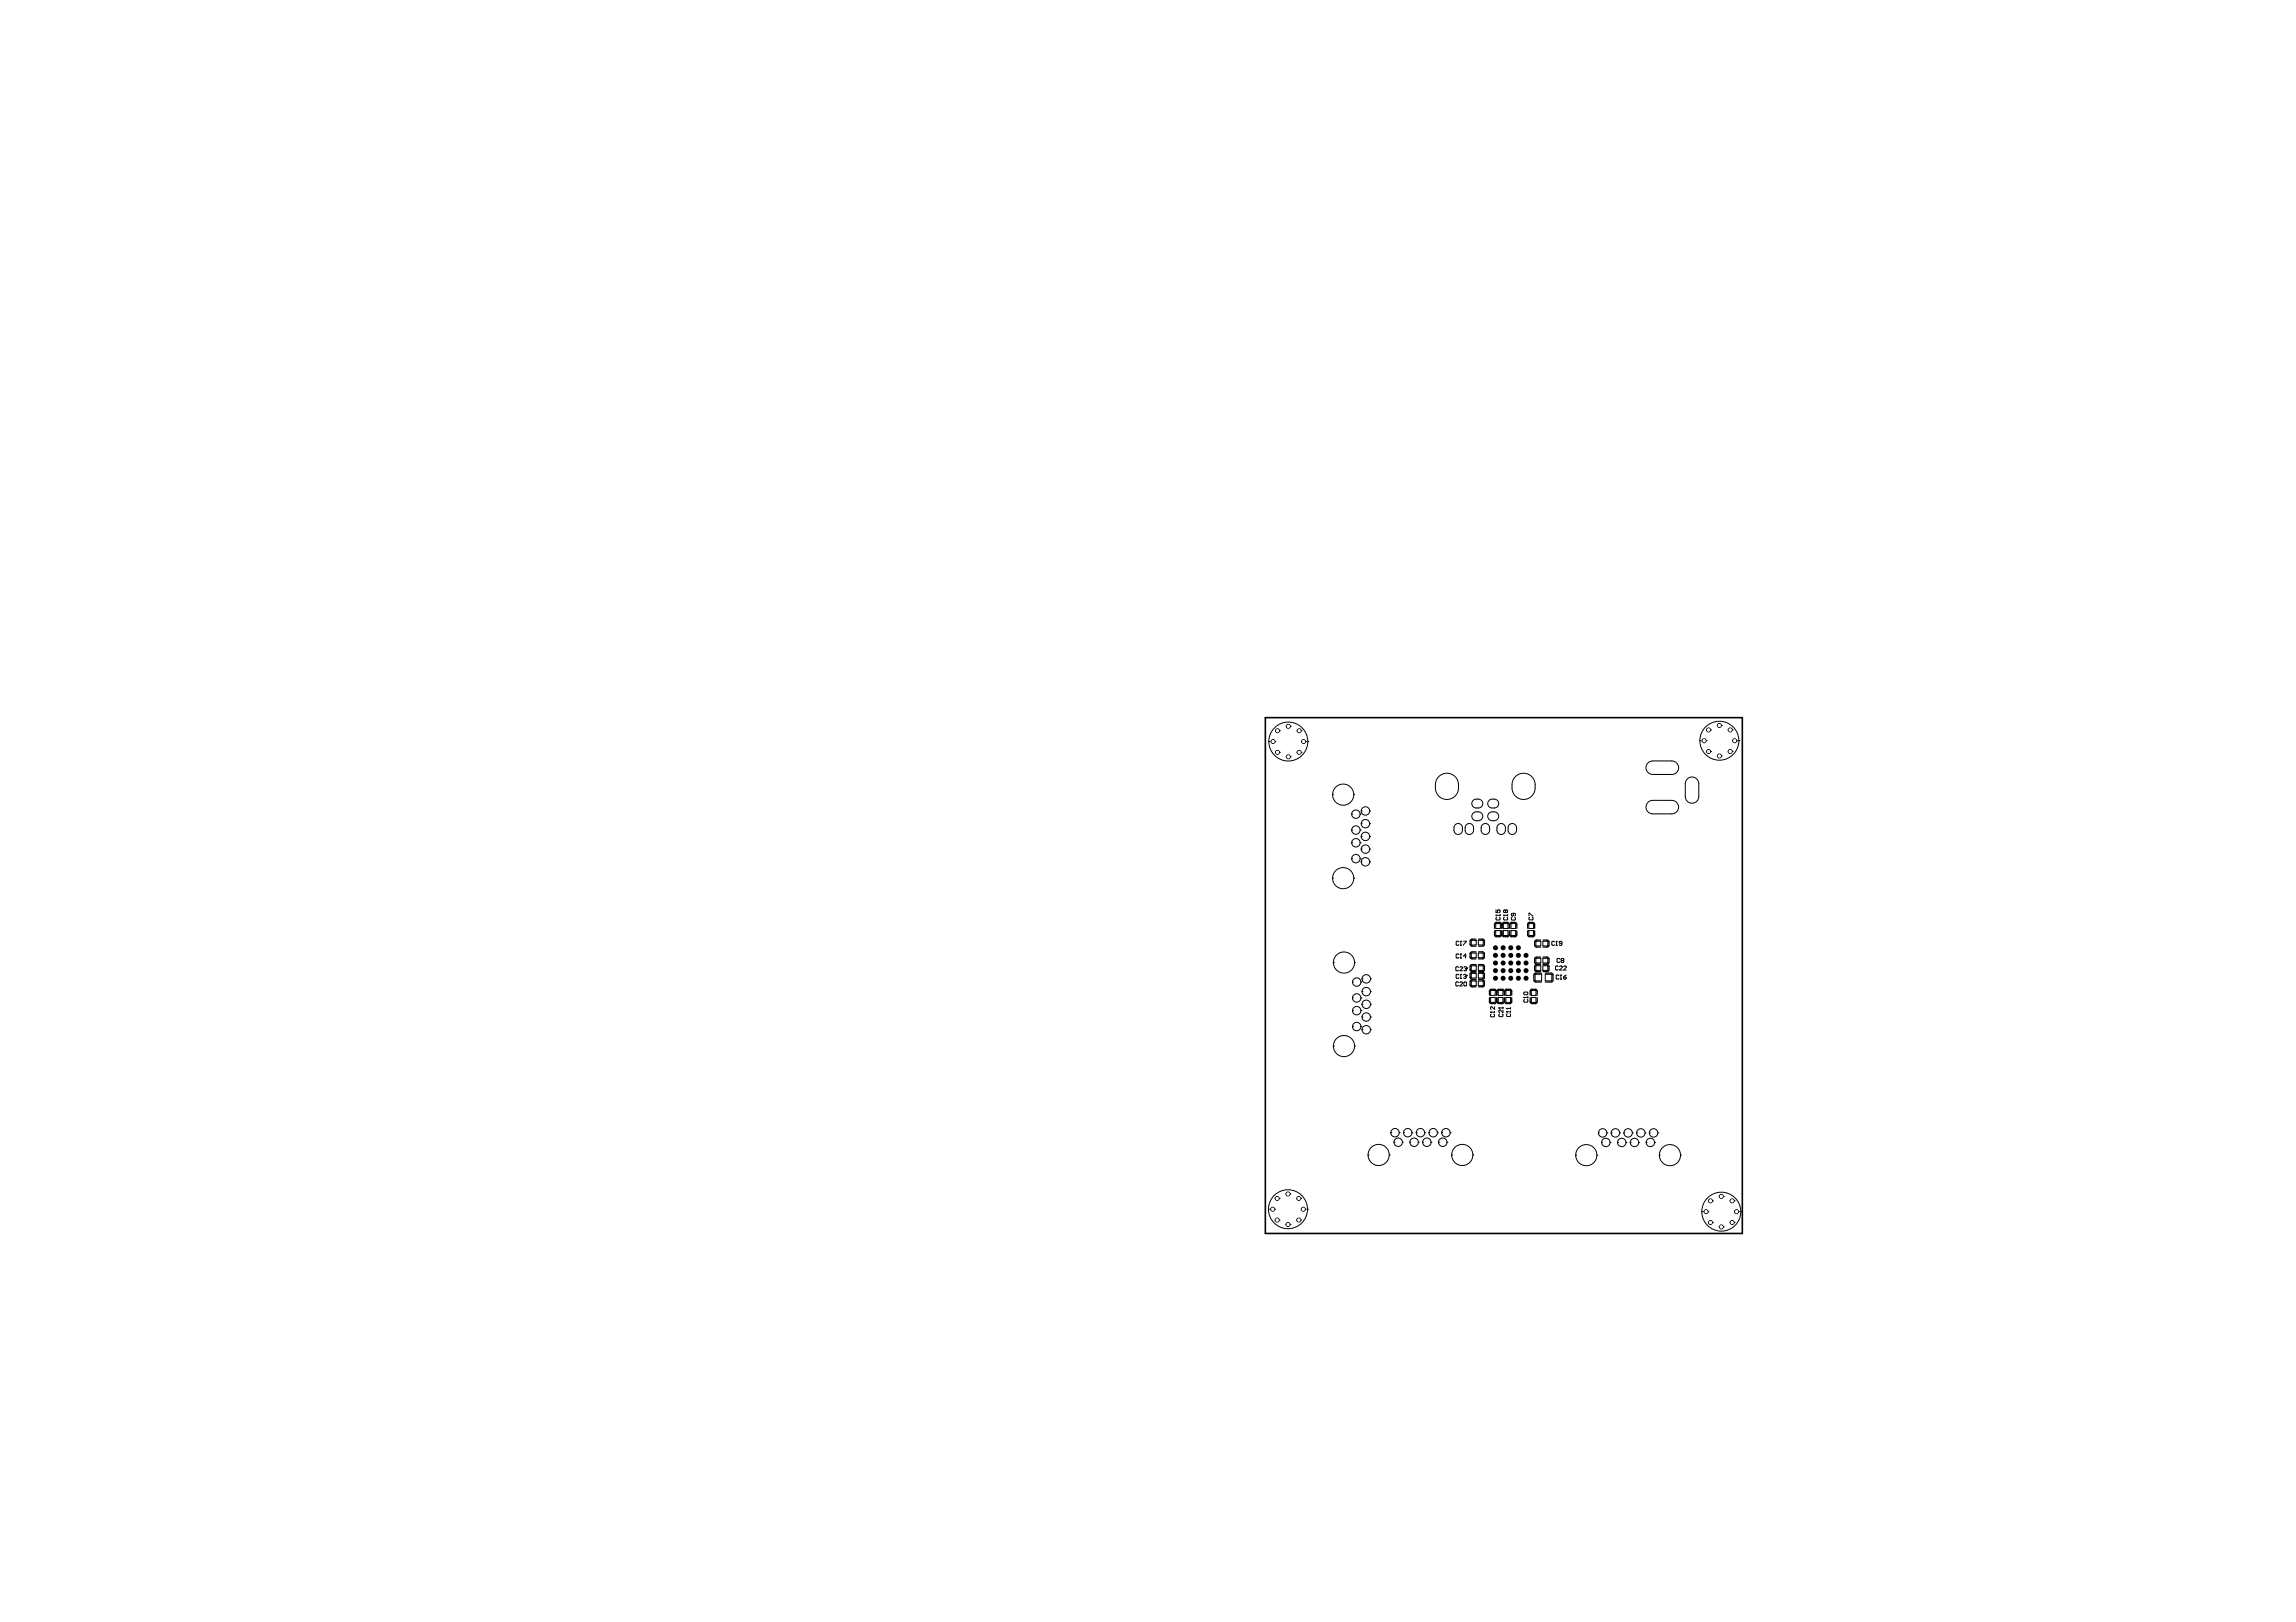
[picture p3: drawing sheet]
<svg xmlns="http://www.w3.org/2000/svg" width="297mm" height="210mm" viewBox="0 0 297 210" stroke-linecap="round" stroke-linejoin="round" font-family="sans-serif">
<path d="M163.7 92.9h61.7v66.7h-61.7z" fill="none" stroke="#000" stroke-width=".21"/>
<g fill="#fff">
<circle cx="165.4" cy="100" r=".13"/>
<circle cx="165.4" cy="101.6" r=".13"/>
<circle cx="165.4" cy="103.3" r=".13"/>
<circle cx="165.4" cy="105" r=".13"/>
<circle cx="165.4" cy="106.7" r=".13"/>
<circle cx="165.4" cy="108.3" r=".13"/>
<circle cx="165.4" cy="110" r=".13"/>
<circle cx="165.4" cy="111.7" r=".13"/>
<circle cx="165.4" cy="113.3" r=".13"/>
<circle cx="165.4" cy="115" r=".13"/>
<circle cx="165.4" cy="116.7" r=".13"/>
<circle cx="165.4" cy="118.4" r=".13"/>
<circle cx="165.4" cy="120" r=".13"/>
<circle cx="165.4" cy="121.7" r=".13"/>
<circle cx="165.4" cy="123.4" r=".13"/>
<circle cx="165.4" cy="125" r=".13"/>
<circle cx="165.4" cy="126.7" r=".13"/>
<circle cx="165.4" cy="128.4" r=".13"/>
<circle cx="165.4" cy="130.1" r=".13"/>
<circle cx="165.4" cy="131.7" r=".13"/>
<circle cx="165.4" cy="133.4" r=".13"/>
<circle cx="165.4" cy="135.1" r=".13"/>
<circle cx="165.4" cy="136.7" r=".13"/>
<circle cx="165.4" cy="138.4" r=".13"/>
<circle cx="165.4" cy="140.1" r=".13"/>
<circle cx="165.4" cy="141.8" r=".13"/>
<circle cx="165.4" cy="143.4" r=".13"/>
<circle cx="165.4" cy="145.1" r=".13"/>
<circle cx="165.4" cy="146.8" r=".13"/>
<circle cx="165.4" cy="148.4" r=".13"/>
<circle cx="165.4" cy="150.1" r=".13"/>
<circle cx="165.4" cy="151.8" r=".13"/>
<circle cx="165.4" cy="153.5" r=".13"/>
<circle cx="167" cy="100" r=".13"/>
<circle cx="167" cy="101.6" r=".13"/>
<circle cx="167" cy="103.3" r=".13"/>
<circle cx="167" cy="105" r=".13"/>
<circle cx="167" cy="106.7" r=".13"/>
<circle cx="167" cy="108.3" r=".13"/>
<circle cx="167" cy="110" r=".13"/>
<circle cx="167" cy="111.7" r=".13"/>
<circle cx="167" cy="113.3" r=".13"/>
<circle cx="167" cy="115" r=".13"/>
<circle cx="167" cy="116.7" r=".13"/>
<circle cx="167" cy="118.4" r=".13"/>
<circle cx="167" cy="120" r=".13"/>
<circle cx="167" cy="121.7" r=".13"/>
<circle cx="167" cy="123.4" r=".13"/>
<circle cx="167" cy="125" r=".13"/>
<circle cx="167" cy="126.7" r=".13"/>
<circle cx="167" cy="128.4" r=".13"/>
<circle cx="167" cy="130.1" r=".13"/>
<circle cx="167" cy="131.7" r=".13"/>
<circle cx="167" cy="133.4" r=".13"/>
<circle cx="167" cy="135.1" r=".13"/>
<circle cx="167" cy="136.7" r=".13"/>
<circle cx="167" cy="138.4" r=".13"/>
<circle cx="167" cy="140.1" r=".13"/>
<circle cx="167" cy="141.8" r=".13"/>
<circle cx="167" cy="143.4" r=".13"/>
<circle cx="167" cy="145.1" r=".13"/>
<circle cx="167" cy="146.8" r=".13"/>
<circle cx="167" cy="148.4" r=".13"/>
<circle cx="167" cy="150.1" r=".13"/>
<circle cx="167" cy="151.8" r=".13"/>
<circle cx="167" cy="153.5" r=".13"/>
<circle cx="168.7" cy="98.3" r=".13"/>
<circle cx="168.7" cy="100" r=".13"/>
<circle cx="168.7" cy="101.6" r=".13"/>
<circle cx="168.7" cy="103.3" r=".13"/>
<circle cx="168.7" cy="105" r=".13"/>
<circle cx="168.7" cy="106.7" r=".13"/>
<circle cx="168.7" cy="108.3" r=".13"/>
<circle cx="168.7" cy="110" r=".13"/>
<circle cx="168.7" cy="111.7" r=".13"/>
<circle cx="168.7" cy="113.3" r=".13"/>
<circle cx="168.7" cy="115" r=".13"/>
<circle cx="168.7" cy="116.7" r=".13"/>
<circle cx="168.7" cy="118.4" r=".13"/>
<circle cx="168.7" cy="120" r=".13"/>
<circle cx="168.7" cy="121.7" r=".13"/>
<circle cx="168.7" cy="123.4" r=".13"/>
<circle cx="168.7" cy="125" r=".13"/>
<circle cx="168.7" cy="126.7" r=".13"/>
<circle cx="168.7" cy="128.4" r=".13"/>
<circle cx="168.7" cy="130.1" r=".13"/>
<circle cx="168.7" cy="131.7" r=".13"/>
<circle cx="168.7" cy="133.4" r=".13"/>
<circle cx="168.7" cy="135.1" r=".13"/>
<circle cx="168.7" cy="136.7" r=".13"/>
<circle cx="168.7" cy="138.4" r=".13"/>
<circle cx="168.7" cy="140.1" r=".13"/>
<circle cx="168.7" cy="141.8" r=".13"/>
<circle cx="168.7" cy="143.4" r=".13"/>
<circle cx="168.7" cy="145.1" r=".13"/>
<circle cx="168.7" cy="146.8" r=".13"/>
<circle cx="168.7" cy="148.4" r=".13"/>
<circle cx="168.7" cy="150.1" r=".13"/>
<circle cx="168.7" cy="151.8" r=".13"/>
<circle cx="168.7" cy="153.5" r=".13"/>
<circle cx="170.4" cy="95" r=".13"/>
<circle cx="170.4" cy="96.6" r=".13"/>
<circle cx="170.4" cy="98.3" r=".13"/>
<circle cx="170.4" cy="100" r=".13"/>
<circle cx="170.4" cy="101.6" r=".13"/>
<circle cx="170.4" cy="103.3" r=".13"/>
<circle cx="170.4" cy="105" r=".13"/>
<circle cx="170.4" cy="106.7" r=".13"/>
<circle cx="170.4" cy="108.3" r=".13"/>
<circle cx="170.4" cy="110" r=".13"/>
<circle cx="170.4" cy="111.7" r=".13"/>
<circle cx="170.4" cy="113.3" r=".13"/>
<circle cx="170.4" cy="115" r=".13"/>
<circle cx="170.4" cy="116.7" r=".13"/>
<circle cx="170.4" cy="118.4" r=".13"/>
<circle cx="170.4" cy="120" r=".13"/>
<circle cx="170.4" cy="121.7" r=".13"/>
<circle cx="170.4" cy="123.4" r=".13"/>
<circle cx="170.4" cy="125" r=".13"/>
<circle cx="170.4" cy="126.7" r=".13"/>
<circle cx="170.4" cy="128.4" r=".13"/>
<circle cx="170.4" cy="130.1" r=".13"/>
<circle cx="170.4" cy="131.7" r=".13"/>
<circle cx="170.4" cy="133.4" r=".13"/>
<circle cx="170.4" cy="135.1" r=".13"/>
<circle cx="170.4" cy="136.7" r=".13"/>
<circle cx="170.4" cy="138.4" r=".13"/>
<circle cx="170.4" cy="140.1" r=".13"/>
<circle cx="170.4" cy="141.8" r=".13"/>
<circle cx="170.4" cy="143.4" r=".13"/>
<circle cx="170.4" cy="145.1" r=".13"/>
<circle cx="170.4" cy="146.8" r=".13"/>
<circle cx="170.4" cy="148.4" r=".13"/>
<circle cx="170.4" cy="150.1" r=".13"/>
<circle cx="170.4" cy="151.8" r=".13"/>
<circle cx="170.4" cy="153.5" r=".13"/>
<circle cx="170.4" cy="155.1" r=".13"/>
<circle cx="170.4" cy="156.8" r=".13"/>
<circle cx="170.4" cy="158.5" r=".13"/>
<circle cx="172.1" cy="95" r=".13"/>
<circle cx="172.1" cy="96.6" r=".13"/>
<circle cx="172.1" cy="105" r=".13"/>
<circle cx="172.1" cy="106.7" r=".13"/>
<circle cx="172.1" cy="108.3" r=".13"/>
<circle cx="172.1" cy="110" r=".13"/>
<circle cx="172.1" cy="111.7" r=".13"/>
<circle cx="172.1" cy="115" r=".13"/>
<circle cx="172.1" cy="116.7" r=".13"/>
<circle cx="172.1" cy="118.4" r=".13"/>
<circle cx="172.1" cy="120" r=".13"/>
<circle cx="172.1" cy="121.7" r=".13"/>
<circle cx="172.1" cy="123.4" r=".13"/>
<circle cx="172.1" cy="125" r=".13"/>
<circle cx="172.1" cy="126.7" r=".13"/>
<circle cx="172.1" cy="128.4" r=".13"/>
<circle cx="172.1" cy="130.1" r=".13"/>
<circle cx="172.1" cy="131.7" r=".13"/>
<circle cx="172.1" cy="133.4" r=".13"/>
<circle cx="172.1" cy="135.1" r=".13"/>
<circle cx="172.1" cy="136.7" r=".13"/>
<circle cx="172.1" cy="138.4" r=".13"/>
<circle cx="172.1" cy="140.1" r=".13"/>
<circle cx="172.1" cy="141.8" r=".13"/>
<circle cx="172.1" cy="143.4" r=".13"/>
<circle cx="172.1" cy="145.1" r=".13"/>
<circle cx="172.1" cy="146.8" r=".13"/>
<circle cx="172.1" cy="148.4" r=".13"/>
<circle cx="172.1" cy="150.1" r=".13"/>
<circle cx="172.1" cy="151.8" r=".13"/>
<circle cx="172.1" cy="153.5" r=".13"/>
<circle cx="172.1" cy="155.1" r=".13"/>
<circle cx="172.1" cy="156.8" r=".13"/>
<circle cx="173.7" cy="95" r=".13"/>
<circle cx="173.7" cy="96.6" r=".13"/>
<circle cx="173.7" cy="150.1" r=".13"/>
<circle cx="173.7" cy="151.8" r=".13"/>
<circle cx="173.7" cy="153.5" r=".13"/>
<circle cx="173.7" cy="155.1" r=".13"/>
<circle cx="173.7" cy="156.8" r=".13"/>
<circle cx="173.7" cy="158.5" r=".13"/>
<circle cx="175.4" cy="95" r=".13"/>
<circle cx="175.4" cy="96.6" r=".13"/>
<circle cx="175.4" cy="151.8" r=".13"/>
<circle cx="175.4" cy="153.5" r=".13"/>
<circle cx="175.4" cy="155.1" r=".13"/>
<circle cx="175.4" cy="156.8" r=".13"/>
<circle cx="177.1" cy="95" r=".13"/>
<circle cx="177.1" cy="96.6" r=".13"/>
<circle cx="177.1" cy="151.8" r=".13"/>
<circle cx="177.1" cy="153.5" r=".13"/>
<circle cx="177.1" cy="155.1" r=".13"/>
<circle cx="177.1" cy="156.8" r=".13"/>
<circle cx="177.1" cy="158.5" r=".13"/>
<circle cx="178.8" cy="95" r=".13"/>
<circle cx="178.8" cy="96.6" r=".13"/>
<circle cx="178.8" cy="151.8" r=".13"/>
<circle cx="178.8" cy="153.5" r=".13"/>
<circle cx="178.8" cy="155.1" r=".13"/>
<circle cx="178.8" cy="156.8" r=".13"/>
<circle cx="178.8" cy="158.5" r=".13"/>
<circle cx="180.4" cy="95" r=".13"/>
<circle cx="180.4" cy="96.6" r=".13"/>
<circle cx="180.4" cy="151.8" r=".13"/>
<circle cx="180.4" cy="153.5" r=".13"/>
<circle cx="180.4" cy="155.1" r=".13"/>
<circle cx="180.4" cy="156.8" r=".13"/>
<circle cx="180.4" cy="158.5" r=".13"/>
<circle cx="182.1" cy="95" r=".13"/>
<circle cx="182.1" cy="96.6" r=".13"/>
<circle cx="182.1" cy="151.8" r=".13"/>
<circle cx="182.1" cy="153.5" r=".13"/>
<circle cx="182.1" cy="155.1" r=".13"/>
<circle cx="182.1" cy="156.8" r=".13"/>
<circle cx="182.1" cy="158.5" r=".13"/>
<circle cx="183.8" cy="95" r=".13"/>
<circle cx="183.8" cy="96.6" r=".13"/>
<circle cx="183.8" cy="151.8" r=".13"/>
<circle cx="183.8" cy="153.5" r=".13"/>
<circle cx="183.8" cy="155.1" r=".13"/>
<circle cx="183.8" cy="156.8" r=".13"/>
<circle cx="183.8" cy="158.5" r=".13"/>
<circle cx="185.5" cy="95" r=".13"/>
<circle cx="185.5" cy="96.6" r=".13"/>
<circle cx="185.5" cy="98.3" r=".13"/>
<circle cx="185.5" cy="151.8" r=".13"/>
<circle cx="185.5" cy="153.5" r=".13"/>
<circle cx="185.5" cy="155.1" r=".13"/>
<circle cx="185.5" cy="156.8" r=".13"/>
<circle cx="185.5" cy="158.5" r=".13"/>
<circle cx="187.1" cy="95" r=".13"/>
<circle cx="187.1" cy="96.6" r=".13"/>
<circle cx="187.1" cy="98.3" r=".13"/>
<circle cx="187.1" cy="151.8" r=".13"/>
<circle cx="187.1" cy="153.5" r=".13"/>
<circle cx="187.1" cy="155.1" r=".13"/>
<circle cx="187.1" cy="156.8" r=".13"/>
<circle cx="188.8" cy="95" r=".13"/>
<circle cx="188.8" cy="96.6" r=".13"/>
<circle cx="188.8" cy="98.3" r=".13"/>
<circle cx="188.8" cy="151.8" r=".13"/>
<circle cx="188.8" cy="153.5" r=".13"/>
<circle cx="188.8" cy="155.1" r=".13"/>
<circle cx="188.8" cy="156.8" r=".13"/>
<circle cx="188.8" cy="158.5" r=".13"/>
<circle cx="190.5" cy="95" r=".13"/>
<circle cx="190.5" cy="96.6" r=".13"/>
<circle cx="190.5" cy="98.3" r=".13"/>
<circle cx="190.5" cy="151.8" r=".13"/>
<circle cx="190.5" cy="153.5" r=".13"/>
<circle cx="190.5" cy="155.1" r=".13"/>
<circle cx="190.5" cy="156.8" r=".13"/>
<circle cx="192.1" cy="95" r=".13"/>
<circle cx="192.1" cy="96.6" r=".13"/>
<circle cx="192.1" cy="98.3" r=".13"/>
<circle cx="192.1" cy="151.8" r=".13"/>
<circle cx="192.1" cy="153.5" r=".13"/>
<circle cx="192.1" cy="155.1" r=".13"/>
<circle cx="192.1" cy="156.8" r=".13"/>
<circle cx="192.1" cy="158.5" r=".13"/>
<circle cx="193.8" cy="95" r=".13"/>
<circle cx="193.8" cy="96.6" r=".13"/>
<circle cx="193.8" cy="98.3" r=".13"/>
<circle cx="193.8" cy="151.8" r=".13"/>
<circle cx="193.8" cy="153.5" r=".13"/>
<circle cx="193.8" cy="155.1" r=".13"/>
<circle cx="193.8" cy="156.8" r=".13"/>
<circle cx="195.5" cy="95" r=".13"/>
<circle cx="195.5" cy="96.6" r=".13"/>
<circle cx="195.5" cy="98.3" r=".13"/>
<circle cx="195.5" cy="151.8" r=".13"/>
<circle cx="195.5" cy="153.5" r=".13"/>
<circle cx="195.5" cy="155.1" r=".13"/>
<circle cx="195.5" cy="156.8" r=".13"/>
<circle cx="195.5" cy="158.5" r=".13"/>
<circle cx="197.2" cy="95" r=".13"/>
<circle cx="197.2" cy="96.6" r=".13"/>
<circle cx="197.2" cy="98.3" r=".13"/>
<circle cx="197.2" cy="151.8" r=".13"/>
<circle cx="197.2" cy="153.5" r=".13"/>
<circle cx="197.2" cy="155.1" r=".13"/>
<circle cx="197.2" cy="156.8" r=".13"/>
<circle cx="198.8" cy="95" r=".13"/>
<circle cx="198.8" cy="96.6" r=".13"/>
<circle cx="198.8" cy="98.3" r=".13"/>
<circle cx="198.8" cy="151.8" r=".13"/>
<circle cx="198.8" cy="153.5" r=".13"/>
<circle cx="198.8" cy="155.1" r=".13"/>
<circle cx="198.8" cy="156.8" r=".13"/>
<circle cx="198.8" cy="158.5" r=".13"/>
<circle cx="200.5" cy="95" r=".13"/>
<circle cx="200.5" cy="96.6" r=".13"/>
<circle cx="200.5" cy="151.8" r=".13"/>
<circle cx="200.5" cy="153.5" r=".13"/>
<circle cx="200.5" cy="155.1" r=".13"/>
<circle cx="200.5" cy="156.8" r=".13"/>
<circle cx="202.2" cy="95" r=".13"/>
<circle cx="202.2" cy="151.8" r=".13"/>
<circle cx="202.2" cy="153.5" r=".13"/>
<circle cx="202.2" cy="155.1" r=".13"/>
<circle cx="202.2" cy="156.8" r=".13"/>
<circle cx="202.2" cy="158.5" r=".13"/>
<circle cx="203.9" cy="95" r=".13"/>
<circle cx="203.9" cy="151.8" r=".13"/>
<circle cx="203.9" cy="153.5" r=".13"/>
<circle cx="203.9" cy="155.1" r=".13"/>
<circle cx="203.9" cy="156.8" r=".13"/>
<circle cx="203.9" cy="158.5" r=".13"/>
<circle cx="205.5" cy="95" r=".13"/>
<circle cx="205.5" cy="151.8" r=".13"/>
<circle cx="205.5" cy="153.5" r=".13"/>
<circle cx="205.5" cy="155.1" r=".13"/>
<circle cx="205.5" cy="156.8" r=".13"/>
<circle cx="205.5" cy="158.5" r=".13"/>
<circle cx="207.2" cy="95" r=".13"/>
<circle cx="207.2" cy="151.8" r=".13"/>
<circle cx="207.2" cy="153.5" r=".13"/>
<circle cx="207.2" cy="155.1" r=".13"/>
<circle cx="207.2" cy="156.8" r=".13"/>
<circle cx="207.2" cy="158.5" r=".13"/>
<circle cx="208.9" cy="95" r=".13"/>
<circle cx="208.9" cy="151.8" r=".13"/>
<circle cx="208.9" cy="153.5" r=".13"/>
<circle cx="208.9" cy="155.1" r=".13"/>
<circle cx="208.9" cy="156.8" r=".13"/>
<circle cx="208.9" cy="158.5" r=".13"/>
<circle cx="210.6" cy="95" r=".13"/>
<circle cx="210.6" cy="151.8" r=".13"/>
<circle cx="210.6" cy="153.5" r=".13"/>
<circle cx="210.6" cy="155.1" r=".13"/>
<circle cx="210.6" cy="156.8" r=".13"/>
<circle cx="210.6" cy="158.5" r=".13"/>
<circle cx="212.2" cy="95" r=".13"/>
<circle cx="212.2" cy="151.8" r=".13"/>
<circle cx="212.2" cy="153.5" r=".13"/>
<circle cx="212.2" cy="155.1" r=".13"/>
<circle cx="212.2" cy="156.8" r=".13"/>
<circle cx="213.9" cy="95" r=".13"/>
<circle cx="213.9" cy="151.8" r=".13"/>
<circle cx="213.9" cy="153.5" r=".13"/>
<circle cx="213.9" cy="155.1" r=".13"/>
<circle cx="213.9" cy="156.8" r=".13"/>
<circle cx="213.9" cy="158.5" r=".13"/>
<circle cx="215.6" cy="95" r=".13"/>
<circle cx="215.6" cy="151.8" r=".13"/>
<circle cx="215.6" cy="153.5" r=".13"/>
<circle cx="215.6" cy="155.1" r=".13"/>
<circle cx="215.6" cy="156.8" r=".13"/>
<circle cx="217.3" cy="95" r=".13"/>
<circle cx="217.3" cy="151.8" r=".13"/>
<circle cx="217.3" cy="153.5" r=".13"/>
<circle cx="217.3" cy="155.1" r=".13"/>
<circle cx="217.3" cy="156.8" r=".13"/>
<circle cx="217.3" cy="158.5" r=".13"/>
<circle cx="218.9" cy="95" r=".13"/>
<circle cx="218.9" cy="151.8" r=".13"/>
<circle cx="218.9" cy="153.5" r=".13"/>
<circle cx="218.9" cy="155.1" r=".13"/>
<circle cx="218.9" cy="156.8" r=".13"/>
<circle cx="220.6" cy="151.8" r=".13"/>
<circle cx="220.6" cy="153.5" r=".13"/>
<circle cx="222.3" cy="150.1" r=".13"/>
<circle cx="222.3" cy="151.8" r=".13"/>
<circle cx="222.3" cy="153.5" r=".13"/>
<circle cx="223.9" cy="148.4" r=".13"/>
<circle cx="223.9" cy="150.1" r=".13"/>
<circle cx="223.9" cy="151.8" r=".13"/>
<circle cx="223.9" cy="153.5" r=".13"/>
<circle cx="196.4" cy="122.6" r=".14"/>
<circle cx="195.5" cy="122.6" r=".14"/>
<circle cx="194.5" cy="122.6" r=".14"/>
<circle cx="193.5" cy="122.6" r=".14"/>
<circle cx="197.4" cy="123.6" r=".14"/>
<circle cx="196.4" cy="123.6" r=".14"/>
<circle cx="195.5" cy="123.6" r=".14"/>
<circle cx="194.5" cy="123.6" r=".14"/>
<circle cx="193.5" cy="123.6" r=".14"/>
<circle cx="197.4" cy="124.6" r=".14"/>
<circle cx="196.4" cy="124.6" r=".14"/>
<circle cx="195.5" cy="124.6" r=".14"/>
<circle cx="194.5" cy="124.6" r=".14"/>
<circle cx="193.5" cy="124.6" r=".14"/>
<circle cx="197.4" cy="125.6" r=".14"/>
<circle cx="196.4" cy="125.6" r=".14"/>
<circle cx="195.5" cy="125.6" r=".14"/>
<circle cx="194.5" cy="125.6" r=".14"/>
<circle cx="193.5" cy="125.6" r=".14"/>
<circle cx="197.4" cy="126.6" r=".14"/>
<circle cx="196.4" cy="126.6" r=".14"/>
<circle cx="195.5" cy="126.6" r=".14"/>
<circle cx="194.5" cy="126.6" r=".14"/>
<circle cx="193.5" cy="126.6" r=".14"/>
<circle cx="164.6" cy="99" r=".13"/>
<circle cx="164.6" cy="102.2" r=".13"/>
<circle cx="164.6" cy="105.3" r=".13"/>
<circle cx="164.6" cy="108.4" r=".13"/>
<circle cx="164.6" cy="111.6" r=".13"/>
<circle cx="164.6" cy="114.7" r=".13"/>
<circle cx="164.6" cy="117.8" r=".13"/>
<circle cx="164.6" cy="121" r=".13"/>
<circle cx="164.6" cy="124.1" r=".13"/>
<circle cx="164.6" cy="127.2" r=".13"/>
<circle cx="164.6" cy="130.4" r=".13"/>
<circle cx="164.6" cy="133.5" r=".13"/>
<circle cx="164.6" cy="136.6" r=".13"/>
<circle cx="164.6" cy="139.8" r=".13"/>
<circle cx="164.6" cy="142.9" r=".13"/>
<circle cx="164.6" cy="146" r=".13"/>
<circle cx="164.6" cy="149.2" r=".13"/>
<circle cx="164.6" cy="152.3" r=".13"/>
<circle cx="224.5" cy="154.2" r=".13"/>
<circle cx="224.5" cy="152.2" r=".13"/>
<circle cx="224.5" cy="149.1" r=".13"/>
<circle cx="224.5" cy="145.9" r=".13"/>
<circle cx="224.5" cy="142.8" r=".13"/>
<circle cx="224.5" cy="139.7" r=".13"/>
<circle cx="224.5" cy="136.5" r=".13"/>
<circle cx="224.5" cy="133.4" r=".13"/>
<circle cx="224.5" cy="130.3" r=".13"/>
<circle cx="224.5" cy="127.1" r=".13"/>
<circle cx="224.5" cy="124" r=".13"/>
<circle cx="224.5" cy="120.9" r=".13"/>
<circle cx="224.5" cy="117.7" r=".13"/>
<circle cx="224.5" cy="114.6" r=".13"/>
<circle cx="224.5" cy="111.5" r=".13"/>
<circle cx="224.5" cy="108.3" r=".13"/>
<circle cx="224.5" cy="105.2" r=".13"/>
<circle cx="224.5" cy="102.1" r=".13"/>
<circle cx="218.7" cy="93.8" r=".13"/>
<circle cx="218.9" cy="158.7" r=".13"/>
<circle cx="224.5" cy="98.9" r=".13"/>
<circle cx="169.3" cy="93.8" r=".13"/>
<circle cx="215.6" cy="93.8" r=".13"/>
<circle cx="212.4" cy="93.8" r=".13"/>
<circle cx="209.3" cy="93.8" r=".13"/>
<circle cx="206.2" cy="93.8" r=".13"/>
<circle cx="203" cy="93.8" r=".13"/>
<circle cx="199.9" cy="93.8" r=".13"/>
<circle cx="196.8" cy="93.8" r=".13"/>
<circle cx="193.6" cy="93.8" r=".13"/>
<circle cx="190.5" cy="93.8" r=".13"/>
<circle cx="187.3" cy="93.8" r=".13"/>
<circle cx="184.2" cy="93.8" r=".13"/>
<circle cx="181.1" cy="93.8" r=".13"/>
<circle cx="177.9" cy="93.8" r=".13"/>
<circle cx="174.8" cy="93.8" r=".13"/>
<circle cx="171.7" cy="93.8" r=".13"/>
<circle cx="168.7" cy="158.7" r=".13"/>
<circle cx="171.9" cy="158.7" r=".13"/>
<circle cx="175" cy="158.7" r=".13"/>
<circle cx="178.1" cy="158.7" r=".13"/>
<circle cx="181.3" cy="158.7" r=".13"/>
<circle cx="184.4" cy="158.7" r=".13"/>
<circle cx="187.5" cy="158.7" r=".13"/>
<circle cx="190.7" cy="158.7" r=".13"/>
<circle cx="193.8" cy="158.7" r=".13"/>
<circle cx="197" cy="158.7" r=".13"/>
<circle cx="200.1" cy="158.7" r=".13"/>
<circle cx="203.2" cy="158.7" r=".13"/>
<circle cx="206.4" cy="158.7" r=".13"/>
<circle cx="209.5" cy="158.7" r=".13"/>
<circle cx="212.6" cy="158.7" r=".13"/>
<circle cx="215.8" cy="158.7" r=".13"/>
<circle cx="191.1" cy="119.7" r=".13"/>
<circle cx="188.2" cy="126.6" r=".13"/>
<circle cx="197.7" cy="104.6" r=".13"/>
<circle cx="198.3" cy="103.9" r=".13"/>
<circle cx="199.1" cy="108.7" r=".13"/>
<circle cx="198.3" cy="106.6" r=".13"/>
<circle cx="199.1" cy="106.6" r=".13"/>
<circle cx="198.3" cy="107.4" r=".13"/>
<circle cx="199.1" cy="107.4" r=".13"/>
<circle cx="221.3" cy="140.7" r=".13"/>
<circle cx="220.5" cy="140.7" r=".13"/>
<circle cx="219.7" cy="140.7" r=".13"/>
<circle cx="218.8" cy="140.7" r=".13"/>
<circle cx="192.8" cy="140.7" r=".13"/>
<circle cx="193.6" cy="140.7" r=".13"/>
<circle cx="176.7" cy="116.8" r=".13"/>
<circle cx="176" cy="117.3" r=".13"/>
<circle cx="177.3" cy="117.3" r=".13"/>
<circle cx="181.2" cy="113.4" r=".13"/>
<circle cx="182.6" cy="138.6" r=".13"/>
<circle cx="182.6" cy="138" r=".13"/>
<circle cx="176.1" cy="140.1" r=".13"/>
<circle cx="176.9" cy="140.1" r=".13"/>
<circle cx="177.7" cy="140.1" r=".13"/>
<circle cx="178.6" cy="140.1" r=".13"/>
<circle cx="181.9" cy="134.5" r=".13"/>
<circle cx="181.9" cy="135.4" r=".13"/>
<circle cx="182.7" cy="135" r=".13"/>
<circle cx="182.7" cy="135.8" r=".13"/>
<circle cx="182.7" cy="136.7" r=".13"/>
<circle cx="190.5" cy="140.7" r=".13"/>
<circle cx="189.7" cy="140.7" r=".13"/>
<circle cx="188.8" cy="140.7" r=".13"/>
<circle cx="189.2" cy="141.4" r=".13"/>
<circle cx="188.3" cy="141.4" r=".13"/>
<circle cx="193.9" cy="144.8" r=".13"/>
<circle cx="193.9" cy="145.6" r=".13"/>
<circle cx="193.9" cy="146.4" r=".13"/>
<circle cx="193.9" cy="147.3" r=".13"/>
<circle cx="220.8" cy="147.3" r=".13"/>
<circle cx="220.8" cy="146.5" r=".13"/>
<circle cx="220.8" cy="145.6" r=".13"/>
<circle cx="220.8" cy="144.8" r=".13"/>
<circle cx="215.2" cy="141.4" r=".13"/>
<circle cx="216.1" cy="141.4" r=".13"/>
<circle cx="215.7" cy="140.7" r=".13"/>
<circle cx="216.5" cy="140.7" r=".13"/>
<circle cx="217.4" cy="140.7" r=".13"/>
<circle cx="198.6" cy="119.3" r=".13"/>
<circle cx="200.5" cy="124.8" r=".13"/>
<circle cx="204.6" cy="133.3" r=".13"/>
<circle cx="204.4" cy="126" r=".13"/>
<circle cx="199.2" cy="128.6" r=".13"/>
<circle cx="192.1" cy="120" r=".13"/>
<circle cx="197.5" cy="121.7" r=".13"/>
<circle cx="195.1" cy="121.7" r=".13"/>
<circle cx="196" cy="116.7" r=".13"/>
<circle cx="191.4" cy="128.5" r=".13"/>
<circle cx="199.1" cy="129.4" r=".13"/>
<circle cx="209.1" cy="125.5" r=".13"/>
<circle cx="208.3" cy="125.5" r=".13"/>
<circle cx="198.3" cy="126.5" r=".13"/>
<circle cx="198.3" cy="125.3" r=".13"/>
<circle cx="189.7" cy="126.6" r=".13"/>
<circle cx="188.4" cy="128" r=".13"/>
<circle cx="194.8" cy="130.3" r=".13"/>
<circle cx="193.6" cy="119.1" r=".13"/>
<circle cx="196" cy="119.1" r=".13"/>
<circle cx="202.5" cy="104.5" r=".13"/>
<circle cx="207.1" cy="122.1" r=".13"/>
<circle cx="203.8" cy="124" r=".13"/>
<circle cx="202.9" cy="124" r=".13"/>
<circle cx="200" cy="113.2" r=".13"/>
<circle cx="200" cy="112.3" r=".13"/>
<circle cx="218.2" cy="120.9" r=".13"/>
<circle cx="217.4" cy="120.9" r=".13"/>
<circle cx="218.9" cy="120.9" r=".13"/>
<circle cx="219.7" cy="120.9" r=".13"/>
<circle cx="206.6" cy="106.6" r=".13"/>
<circle cx="208.2" cy="105.7" r=".13"/>
<circle cx="208.8" cy="105.7" r=".13"/>
<circle cx="206.4" cy="115.1" r=".13"/>
<circle cx="206.4" cy="114.5" r=".13"/>
<circle cx="217.1" cy="122.2" r=".13"/>
<circle cx="187.7" cy="118.9" r=".13"/>
<circle cx="188.4" cy="118.9" r=".13"/>
<circle cx="190.5" cy="119.7" r=".13"/>
<circle cx="200.5" cy="122.1" r=".13"/>
<circle cx="192.5" cy="122" r=".13"/>
<circle cx="192.5" cy="123.6" r=".13"/>
<circle cx="192.5" cy="125.3" r=".13"/>
<circle cx="192.5" cy="127.3" r=".13"/>
<circle cx="194.1" cy="127.6" r=".13"/>
<circle cx="198.3" cy="123.6" r=".13"/>
<circle cx="198.3" cy="123" r=".13"/>
<circle cx="198.3" cy="122.3" r=".13"/>
<circle cx="202.6" cy="116.5" r=".13"/>
<circle cx="201" cy="118.4" r=".13"/>
<circle cx="201.7" cy="118.4" r=".13"/>
<circle cx="218.8" cy="124.3" r=".13"/>
<circle cx="219.7" cy="124.3" r=".13"/>
<circle cx="202" cy="124.7" r=".13"/>
<circle cx="202" cy="125.6" r=".13"/>
<circle cx="202.9" cy="124.8" r=".13"/>
<circle cx="203.8" cy="124.8" r=".13"/>
<circle cx="205.3" cy="122.7" r=".13"/>
<circle cx="203.4" cy="129.8" r=".13"/>
<circle cx="204.6" cy="129.8" r=".13"/>
<circle cx="206.2" cy="127.8" r=".13"/>
<circle cx="207.1" cy="126.9" r=".13"/>
<circle cx="204.5" cy="123.5" r=".13"/>
<circle cx="201.7" cy="115.6" r=".13"/>
<circle cx="199.9" cy="116.1" r=".13"/>
<circle cx="207.1" cy="116.6" r=".13"/>
<circle cx="178.6" cy="100.1" r=".13"/>
<circle cx="173.1" cy="100.1" r=".13"/>
<circle cx="178.7" cy="121.8" r=".13"/>
<circle cx="173.3" cy="121.8" r=".13"/>
<circle cx="175.5" cy="144.7" r=".13"/>
<circle cx="175.5" cy="150.1" r=".13"/>
<circle cx="202.5" cy="150" r=".13"/>
<circle cx="202.5" cy="144.6" r=".13"/>
<circle cx="198.7" cy="116.4" r=".13"/>
<circle cx="198.7" cy="114.1" r=".13"/>
<circle cx="202.5" cy="105.7" r=".13"/>
<circle cx="202.5" cy="106.3" r=".13"/>
<circle cx="203.2" cy="106.3" r=".13"/>
<circle cx="203.2" cy="105.7" r=".13"/>
<circle cx="204" cy="109.6" r=".13"/>
<circle cx="210.2" cy="111.8" r=".13"/>
<circle cx="210.2" cy="109.7" r=".13"/>
<circle cx="207.2" cy="105.9" r=".13"/>
<circle cx="210.2" cy="116.7" r=".13"/>
<circle cx="189.1" cy="128.8" r=".13"/>
<circle cx="187.4" cy="128.8" r=".13"/>
<circle cx="186.3" cy="130.7" r=".13"/>
<circle cx="186.6" cy="132.5" r=".13"/>
<circle cx="190.8" cy="132.1" r=".13"/>
<circle cx="191.7" cy="131.2" r=".13"/>
<circle cx="191.4" cy="129.5" r=".13"/>
<circle cx="207.5" cy="125.5" r=".13"/>
<circle cx="206.8" cy="125.5" r=".13"/>
<circle cx="215.8" cy="113.7" r=".13"/>
<circle cx="213.3" cy="113.7" r=".13"/>
<circle cx="213.3" cy="112.8" r=".13"/>
<circle cx="213.3" cy="115.8" r=".13"/>
<circle cx="221.1" cy="113.1" r=".13"/>
<circle cx="221.1" cy="113.9" r=".13"/>
<circle cx="220.4" cy="113.9" r=".13"/>
<circle cx="220.4" cy="113.1" r=".13"/>
<circle cx="221.1" cy="114.6" r=".13"/>
<circle cx="221.1" cy="115.3" r=".13"/>
<circle cx="220.4" cy="115.3" r=".13"/>
<circle cx="220.4" cy="114.6" r=".13"/>
<circle cx="217" cy="115" r=".13"/>
<circle cx="217" cy="115.7" r=".13"/>
<circle cx="217.8" cy="115.7" r=".13"/>
<circle cx="217.8" cy="115" r=".13"/>
<circle cx="182.6" cy="116.9" r=".13"/>
<circle cx="182.6" cy="116.2" r=".13"/>
</g>
<g fill="#000">
<circle cx="193.5" cy="124.6" r=".32"/>
<circle cx="193.5" cy="122.6" r=".32"/>
<circle cx="193.5" cy="126.6" r=".32"/>
<circle cx="193.5" cy="123.6" r=".32"/>
<circle cx="193.5" cy="125.6" r=".32"/>
<circle cx="194.5" cy="124.6" r=".32"/>
<circle cx="194.5" cy="122.6" r=".32"/>
<circle cx="194.5" cy="123.6" r=".32"/>
<circle cx="194.5" cy="126.6" r=".32"/>
<circle cx="194.5" cy="125.6" r=".32"/>
<circle cx="195.5" cy="124.6" r=".32"/>
<circle cx="195.5" cy="122.6" r=".32"/>
<circle cx="195.5" cy="126.6" r=".32"/>
<circle cx="195.5" cy="123.6" r=".32"/>
<circle cx="195.5" cy="125.6" r=".32"/>
<circle cx="196.4" cy="124.6" r=".32"/>
<circle cx="196.4" cy="122.6" r=".32"/>
<circle cx="196.4" cy="123.6" r=".32"/>
<circle cx="196.4" cy="126.6" r=".32"/>
<circle cx="196.4" cy="125.6" r=".32"/>
<circle cx="197.4" cy="124.6" r=".32"/>
<circle cx="197.4" cy="126.6" r=".32"/>
<circle cx="197.4" cy="123.6" r=".32"/>
<circle cx="197.4" cy="125.6" r=".32"/>
</g>
<path d="M224.2 95.9h.1M224.2 95.9a.26 .26 0 0 0 .2 .2 .26 .26 0 0 0 .3-.2M224.2 95.9a.26 .26 0 0 1 .2-.3 .26 .26 0 0 1 .3 .3M224.7 95.9h.1" fill="none" stroke="#000" stroke-width=".13"/>
<circle cx="224.4" cy="95.9" r=".21" fill="#fff"/>
<path d="M220.8 97.3h.1M220.8 97.3a.26 .26 0 0 0 .2 .2 .26 .26 0 0 0 .3-.2M220.8 97.3a.26 .26 0 0 1 .2-.3 .26 .26 0 0 1 .3 .3M221.3 97.3h.1" fill="none" stroke="#000" stroke-width=".13"/>
<circle cx="221" cy="97.3" r=".21" fill="#fff"/>
<path d="M220.8 94.5h.1M220.8 94.5a.26 .26 0 0 0 .2 .2 .26 .26 0 0 0 .3-.2M220.8 94.5a.26 .26 0 0 1 .2-.3 .26 .26 0 0 1 .3 .3M221.3 94.5h.1" fill="none" stroke="#000" stroke-width=".13"/>
<circle cx="221" cy="94.5" r=".21" fill="#fff"/>
<path d="M210.9 147.8h.1M210.9 147.8a.55 .55 0 0 0 .6 .6 .55 .55 0 0 0 .5-.6M210.9 147.8a.55 .55 0 0 1 .6-.5 .55 .55 0 0 1 .5 .5M212 147.8h.1" fill="none" stroke="#000" stroke-width=".13"/>
<circle cx="211.5" cy="147.8" r=".29" fill="#fff"/>
<path d="M209.3 147.8h.1M209.3 147.8a.55 .55 0 0 0 .5 .6 .55 .55 0 0 0 .6-.6M209.3 147.8a.55 .55 0 0 1 .5-.5 .55 .55 0 0 1 .6 .5M210.4 147.8h.1" fill="none" stroke="#000" stroke-width=".13"/>
<circle cx="209.8" cy="147.8" r=".29" fill="#fff"/>
<path d="M184 147.8h.1M184 147.8a.55 .55 0 0 0 .6 .6 .55 .55 0 0 0 .5-.6M184 147.8a.55 .55 0 0 1 .6-.5 .55 .55 0 0 1 .5 .5M185.1 147.8h.1" fill="none" stroke="#000" stroke-width=".13"/>
<circle cx="184.6" cy="147.8" r=".29" fill="#fff"/>
<path d="M182.4 147.8h.1M182.4 147.8a.55 .55 0 0 0 .5 .6 .55 .55 0 0 0 .6-.6M182.4 147.8a.55 .55 0 0 1 .5-.5 .55 .55 0 0 1 .6 .5M183.5 147.8h.1" fill="none" stroke="#000" stroke-width=".13"/>
<circle cx="182.9" cy="147.8" r=".29" fill="#fff"/>
<path d="M167.8 157.9h.1M167.8 157.9a.26 .26 0 0 0 .2 .2 .26 .26 0 0 0 .3-.2M167.8 157.9a.26 .26 0 0 1 .2-.3 .26 .26 0 0 1 .3 .3M168.3 157.9h.1" fill="none" stroke="#000" stroke-width=".13"/>
<circle cx="168" cy="157.9" r=".21" fill="#fff"/>
<path d="M167.8 97.4h.1M167.8 97.4a.26 .26 0 0 0 .3 .2 .26 .26 0 0 0 .2-.2M167.8 97.4a.26 .26 0 0 1 .3-.3 .26 .26 0 0 1 .2 .3M168.3 97.4h.1" fill="none" stroke="#000" stroke-width=".13"/>
<circle cx="168.1" cy="97.4" r=".21" fill="#fff"/>
<path d="M167.8 94.6h.1M167.8 94.6a.26 .26 0 0 0 .3 .2 .26 .26 0 0 0 .2-.2M167.8 94.6a.26 .26 0 0 1 .3-.3 .26 .26 0 0 1 .2 .3M168.3 94.6h.1" fill="none" stroke="#000" stroke-width=".13"/>
<circle cx="168.1" cy="94.6" r=".21" fill="#fff"/>
<path d="M166.4 154.5h.1M166.4 154.5a.26 .26 0 0 0 .2 .3 .26 .26 0 0 0 .3-.3M166.4 154.5a.26 .26 0 0 1 .2-.2 .26 .26 0 0 1 .3 .2M166.9 154.5h.1" fill="none" stroke="#000" stroke-width=".13"/>
<circle cx="166.6" cy="154.5" r=".21" fill="#fff"/>
<path d="M164.4 96h.1M164.4 96a.26 .26 0 0 0 .3 .2 .26 .26 0 0 0 .3-.2M164.4 96a.26 .26 0 0 1 .3-.3 .26 .26 0 0 1 .3 .3M165 96h.1" fill="none" stroke="#000" stroke-width=".13"/>
<circle cx="164.7" cy="96" r=".21" fill="#fff"/>
<path d="M224.4 156.8h.1M224.4 156.8a.26 .26 0 0 0 .3 .3 .26 .26 0 0 0 .2-.3M224.4 156.8a.26 .26 0 0 1 .3-.3 .26 .26 0 0 1 .2 .3M224.9 156.8h.1" fill="none" stroke="#000" stroke-width=".13"/>
<circle cx="224.7" cy="156.8" r=".21" fill="#fff"/>
<path d="M222.4 158.8h.1M222.4 158.8a.26 .26 0 0 0 .3 .2 .26 .26 0 0 0 .2-.2M222.4 158.8a.26 .26 0 0 1 .3-.3 .26 .26 0 0 1 .2 .3M222.9 158.8h.1" fill="none" stroke="#000" stroke-width=".13"/>
<circle cx="222.7" cy="158.8" r=".21" fill="#fff"/>
<path d="M222.4 154.8h.1M222.4 154.8a.26 .26 0 0 0 .3 .3 .26 .26 0 0 0 .2-.3M222.4 154.8a.26 .26 0 0 1 .3-.2 .26 .26 0 0 1 .2 .2M222.9 154.8h.1" fill="none" stroke="#000" stroke-width=".13"/>
<circle cx="222.7" cy="154.8" r=".21" fill="#fff"/>
<path d="M221 158.2h.1M221 158.2a.26 .26 0 0 0 .3 .3 .26 .26 0 0 0 .2-.3M221 158.2a.26 .26 0 0 1 .3-.3 .26 .26 0 0 1 .2 .3M221.5 158.2h.1" fill="none" stroke="#000" stroke-width=".13"/>
<circle cx="221.3" cy="158.2" r=".21" fill="#fff"/>
<path d="M221 155.4h.1M221 155.4a.26 .26 0 0 0 .3 .3 .26 .26 0 0 0 .2-.3M221 155.4a.26 .26 0 0 1 .3-.3 .26 .26 0 0 1 .2 .3M221.5 155.4h.1" fill="none" stroke="#000" stroke-width=".13"/>
<circle cx="221.3" cy="155.4" r=".21" fill="#fff"/>
<path d="M167.8 155.1h.1M167.8 155.1a.26 .26 0 0 0 .2 .2 .26 .26 0 0 0 .3-.2M167.8 155.1a.26 .26 0 0 1 .2-.3 .26 .26 0 0 1 .3 .3M168.3 155.1h.1" fill="none" stroke="#000" stroke-width=".13"/>
<circle cx="168" cy="155.1" r=".21" fill="#fff"/>
<path d="M166.4 158.5h.1M166.4 158.5a.26 .26 0 0 0 .2 .2 .26 .26 0 0 0 .3-.2M166.4 158.5a.26 .26 0 0 1 .2-.3 .26 .26 0 0 1 .3 .3M166.9 158.5h.1" fill="none" stroke="#000" stroke-width=".13"/>
<circle cx="166.6" cy="158.5" r=".21" fill="#fff"/>
<path d="M164.4 156.5h.1M164.4 156.5a.26 .26 0 0 0 .3 .2 .26 .26 0 0 0 .2-.2M164.4 156.5a.26 .26 0 0 1 .3-.3 .26 .26 0 0 1 .2 .3M164.9 156.5h.1" fill="none" stroke="#000" stroke-width=".13"/>
<circle cx="164.7" cy="156.5" r=".21" fill="#fff"/>
<path d="M223.6 97.3h.1M223.6 97.3a.26 .26 0 0 0 .2 .2 .26 .26 0 0 0 .3-.2M223.6 97.3a.26 .26 0 0 1 .2-.3 .26 .26 0 0 1 .3 .3M224.1 97.3h.1" fill="none" stroke="#000" stroke-width=".13"/>
<circle cx="223.8" cy="97.3" r=".21" fill="#fff"/>
<path d="M222.2 97.8h.1M222.2 97.8a.26 .26 0 0 0 .2 .3 .26 .26 0 0 0 .3-.3M222.2 97.8a.26 .26 0 0 1 .2-.2 .26 .26 0 0 1 .3 .2M222.7 97.8h.1" fill="none" stroke="#000" stroke-width=".13"/>
<circle cx="222.4" cy="97.8" r=".21" fill="#fff"/>
<path d="M220.2 95.9h.1M220.2 95.9a.26 .26 0 0 0 .3 .2 .26 .26 0 0 0 .2-.2M220.2 95.9a.26 .26 0 0 1 .3-.3 .26 .26 0 0 1 .2 .3M220.7 95.9h.1" fill="none" stroke="#000" stroke-width=".13"/>
<circle cx="220.5" cy="95.9" r=".21" fill="#fff"/>
<path d="M222.2 93.9h.1M222.2 93.9a.26 .26 0 0 0 .2 .2 .26 .26 0 0 0 .3-.2M222.2 93.9a.26 .26 0 0 1 .2-.3 .26 .26 0 0 1 .3 .3M222.7 93.9h.1" fill="none" stroke="#000" stroke-width=".13"/>
<circle cx="222.4" cy="93.9" r=".21" fill="#fff"/>
<path d="M223.6 94.5h.1M223.6 94.5a.26 .26 0 0 0 .2 .2 .26 .26 0 0 0 .3-.2M223.6 94.5a.26 .26 0 0 1 .2-.3 .26 .26 0 0 1 .3 .3M224.1 94.5h.1" fill="none" stroke="#000" stroke-width=".13"/>
<circle cx="223.8" cy="94.5" r=".21" fill="#fff"/>
<path d="M207.2 147.8h.1M207.2 147.8a.55 .55 0 0 0 .6 .6 .55 .55 0 0 0 .5-.6M207.2 147.8a.55 .55 0 0 1 .6-.5 .55 .55 0 0 1 .5 .5M208.3 147.8h.1" fill="none" stroke="#000" stroke-width=".13"/>
<circle cx="207.8" cy="147.8" r=".29" fill="#fff"/>
<path d="M190.5 105.3a.76 .76 0 0 1 .8-.2 .76 .76 0 0 1 .5 .5 .72 .72 0 0 1-.7 .6 .72 .72 0 0 1-.7-.6z" fill="none" stroke="#000" stroke-width=".13"/>
<circle cx="191.1" cy="105.6" r=".38" fill="#fff"/>
<path d="M190.5 103.7a.76 .76 0 0 1 .8-.3 .76 .76 0 0 1 .5 .6 .72 .72 0 0 1-.7 .6 .72 .72 0 0 1-.7-.6z" fill="none" stroke="#000" stroke-width=".13"/>
<circle cx="191.1" cy="104" r=".38" fill="#fff"/>
<path d="M180.3 147.8h.1M180.3 147.8a.55 .55 0 0 0 .6 .6 .55 .55 0 0 0 .5-.6M180.3 147.8a.55 .55 0 0 1 .6-.5 .55 .55 0 0 1 .5 .5M181.4 147.8h.1" fill="none" stroke="#000" stroke-width=".13"/>
<circle cx="180.9" cy="147.8" r=".29" fill="#fff"/>
<path d="M175 132.8h.1M175 132.8a.55 .55 0 0 0 .5 .6 .55 .55 0 0 0 .6-.6M175 132.8a.55 .55 0 0 1 .5-.5 .55 .55 0 0 1 .6 .5M176.1 132.8h.1" fill="none" stroke="#000" stroke-width=".13"/>
<circle cx="175.5" cy="132.8" r=".29" fill="#fff"/>
<path d="M175 130.8h.1M175 130.8a.55 .55 0 0 0 .5 .5 .55 .55 0 0 0 .6-.5M175 130.8a.55 .55 0 0 1 .5-.6 .55 .55 0 0 1 .6 .6M176.1 130.8h.1" fill="none" stroke="#000" stroke-width=".13"/>
<circle cx="175.5" cy="130.8" r=".29" fill="#fff"/>
<path d="M175 129.1h.1M175 129.1a.55 .55 0 0 0 .5 .6 .55 .55 0 0 0 .6-.6M175 129.1a.55 .55 0 0 1 .5-.5 .55 .55 0 0 1 .6 .5M176.1 129.1h.1" fill="none" stroke="#000" stroke-width=".13"/>
<circle cx="175.5" cy="129.1" r=".29" fill="#fff"/>
<path d="M174.9 111.1h.1M174.9 111.1a.55 .55 0 0 0 .5 .6 .55 .55 0 0 0 .6-.6M174.9 111.1a.55 .55 0 0 1 .5-.5 .55 .55 0 0 1 .6 .5M176 111.1h.1" fill="none" stroke="#000" stroke-width=".13"/>
<circle cx="175.4" cy="111.1" r=".29" fill="#fff"/>
<path d="M174.9 109.1h.1M174.9 109.1a.55 .55 0 0 0 .5 .5 .55 .55 0 0 0 .6-.5M174.9 109.1a.55 .55 0 0 1 .5-.6 .55 .55 0 0 1 .6 .6M176 109.1h.1" fill="none" stroke="#000" stroke-width=".13"/>
<circle cx="175.4" cy="109.1" r=".29" fill="#fff"/>
<path d="M174.9 107.4h.1M174.9 107.4a.55 .55 0 0 0 .5 .6 .55 .55 0 0 0 .6-.6M174.9 107.4a.55 .55 0 0 1 .5-.5 .55 .55 0 0 1 .6 .5M176 107.4h.1" fill="none" stroke="#000" stroke-width=".13"/>
<circle cx="175.4" cy="107.4" r=".29" fill="#fff"/>
<path d="M168.4 96h.1M168.4 96a.26 .26 0 0 0 .2 .2 .26 .26 0 0 0 .3-.2M168.4 96a.26 .26 0 0 1 .2-.3 .26 .26 0 0 1 .3 .3M168.9 96h.1" fill="none" stroke="#000" stroke-width=".13"/>
<circle cx="168.6" cy="96" r=".21" fill="#fff"/>
<path d="M166.4 94h.1M166.4 94a.26 .26 0 0 0 .3 .2 .26 .26 0 0 0 .2-.2M166.4 94a.26 .26 0 0 1 .3-.3 .26 .26 0 0 1 .2 .3M166.9 94h.1" fill="none" stroke="#000" stroke-width=".13"/>
<circle cx="166.7" cy="94" r=".21" fill="#fff"/>
<path d="M165 157.9h.1M165 157.9a.26 .26 0 0 0 .2 .2 .26 .26 0 0 0 .3-.2M165 157.9a.26 .26 0 0 1 .2-.3 .26 .26 0 0 1 .3 .3M165.5 157.9h.1" fill="none" stroke="#000" stroke-width=".13"/>
<circle cx="165.2" cy="157.9" r=".21" fill="#fff"/>
<path d="M165 97.4h.1M165 97.4a.26 .26 0 0 0 .3 .2 .26 .26 0 0 0 .2-.2M165 97.4a.26 .26 0 0 1 .3-.3 .26 .26 0 0 1 .2 .3M165.5 97.4h.1" fill="none" stroke="#000" stroke-width=".13"/>
<circle cx="165.3" cy="97.4" r=".21" fill="#fff"/>
<path d="M165 94.6h.1M165 94.6a.26 .26 0 0 0 .3 .2 .26 .26 0 0 0 .2-.2M165 94.6a.26 .26 0 0 1 .3-.3 .26 .26 0 0 1 .2 .3M165.5 94.6h.1" fill="none" stroke="#000" stroke-width=".13"/>
<circle cx="165.3" cy="94.6" r=".21" fill="#fff"/>
<path d="M223.8 158.2h.1M223.8 158.2a.26 .26 0 0 0 .3 .3 .26 .26 0 0 0 .2-.3M223.8 158.2a.26 .26 0 0 1 .3-.3 .26 .26 0 0 1 .2 .3M224.3 158.2h.1" fill="none" stroke="#000" stroke-width=".13"/>
<circle cx="224.1" cy="158.2" r=".21" fill="#fff"/>
<path d="M220.5 156.8h.1M220.5 156.8a.26 .26 0 0 0 .2 .3 .26 .26 0 0 0 .3-.3M220.5 156.8a.26 .26 0 0 1 .2-.3 .26 .26 0 0 1 .3 .3M221 156.8h.1" fill="none" stroke="#000" stroke-width=".13"/>
<circle cx="220.7" cy="156.8" r=".21" fill="#fff"/>
<path d="M223.8 155.4h.1M223.8 155.4a.26 .26 0 0 0 .3 .3 .26 .26 0 0 0 .2-.3M223.8 155.4a.26 .26 0 0 1 .3-.3 .26 .26 0 0 1 .2 .3M224.3 155.4h.1" fill="none" stroke="#000" stroke-width=".13"/>
<circle cx="224.1" cy="155.4" r=".21" fill="#fff"/>
<path d="M213.4 146.6h.1M213.4 146.6a.55 .55 0 0 0 .5 .6 .55 .55 0 0 0 .6-.6M213.4 146.6a.55 .55 0 0 1 .5-.5 .55 .55 0 0 1 .6 .5M214.5 146.6h.1" fill="none" stroke="#000" stroke-width=".13"/>
<circle cx="213.9" cy="146.6" r=".29" fill="#fff"/>
<path d="M211.7 146.6h.1M211.7 146.6a.55 .55 0 0 0 .6 .6 .55 .55 0 0 0 .5-.6M211.7 146.6a.55 .55 0 0 1 .6-.5 .55 .55 0 0 1 .5 .5M212.8 146.6h.1" fill="none" stroke="#000" stroke-width=".13"/>
<circle cx="212.3" cy="146.6" r=".29" fill="#fff"/>
<path d="M210.1 146.6h.1M210.1 146.6a.55 .55 0 0 0 .5 .6 .55 .55 0 0 0 .6-.6M210.1 146.6a.55 .55 0 0 1 .5-.5 .55 .55 0 0 1 .6 .5M211.2 146.6h.1" fill="none" stroke="#000" stroke-width=".13"/>
<circle cx="210.6" cy="146.6" r=".29" fill="#fff"/>
<path d="M208.4 146.6h.1M208.4 146.6a.55 .55 0 0 0 .6 .6 .55 .55 0 0 0 .5-.6M208.4 146.6a.55 .55 0 0 1 .6-.5 .55 .55 0 0 1 .5 .5M209.5 146.6h.1" fill="none" stroke="#000" stroke-width=".13"/>
<circle cx="209" cy="146.6" r=".29" fill="#fff"/>
<path d="M206.8 146.6h.1M206.8 146.6a.55 .55 0 0 0 .5 .6 .55 .55 0 0 0 .6-.6M206.8 146.6a.55 .55 0 0 1 .5-.5 .55 .55 0 0 1 .6 .5M207.9 146.6h.1" fill="none" stroke="#000" stroke-width=".13"/>
<circle cx="207.3" cy="146.6" r=".29" fill="#fff"/>
<path d="M195.2 106.8a.59 .59 0 0 1 .8-.1 .59 .59 0 0 1 .2 .7 .55 .55 0 0 1-.5 .6 .55 .55 0 0 1-.6-.6z" fill="none" stroke="#000" stroke-width=".13"/>
<circle cx="195.7" cy="107.3" r=".31" fill="#fff"/>
<path d="M193.7 106.8a.59 .59 0 0 1 .8-.1 .59 .59 0 0 1 .3 .7 .55 .55 0 0 1-.6 .6 .55 .55 0 0 1-.5-.6z" fill="none" stroke="#000" stroke-width=".13"/>
<circle cx="194.2" cy="107.3" r=".31" fill="#fff"/>
<path d="M186.5 146.6h.1M186.5 146.6a.55 .55 0 0 0 .6 .5 .55 .55 0 0 0 .5-.5M186.5 146.6a.55 .55 0 0 1 .6-.6 .55 .55 0 0 1 .5 .6M187.6 146.6h.1" fill="none" stroke="#000" stroke-width=".13"/>
<circle cx="187.1" cy="146.6" r=".29" fill="#fff"/>
<path d="M191.7 106.8a.59 .59 0 0 1 .8-.1 .59 .59 0 0 1 .2 .7 .55 .55 0 0 1-.5 .6 .55 .55 0 0 1-.6-.6z" fill="none" stroke="#000" stroke-width=".13"/>
<circle cx="192.2" cy="107.3" r=".31" fill="#fff"/>
<path d="M189.6 106.8a.59 .59 0 0 1 .8-.1 .59 .59 0 0 1 .2 .7 .55 .55 0 0 1-.5 .6 .55 .55 0 0 1-.6-.6z" fill="none" stroke="#000" stroke-width=".13"/>
<circle cx="190.1" cy="107.3" r=".31" fill="#fff"/>
<path d="M188.2 106.8a.59 .59 0 0 1 .8-.1 .59 .59 0 0 1 .2 .7 .55 .55 0 0 1-.5 .6 .55 .55 0 0 1-.6-.6z" fill="none" stroke="#000" stroke-width=".13"/>
<circle cx="188.7" cy="107.3" r=".31" fill="#fff"/>
<path d="M184.9 146.6h.1M184.9 146.6a.55 .55 0 0 0 .5 .5 .55 .55 0 0 0 .6-.5M184.9 146.6a.55 .55 0 0 1 .5-.6 .55 .55 0 0 1 .6 .6M186 146.6h.1" fill="none" stroke="#000" stroke-width=".13"/>
<circle cx="185.4" cy="146.6" r=".29" fill="#fff"/>
<path d="M183.2 146.6h.1M183.2 146.6a.55 .55 0 0 0 .6 .5 .55 .55 0 0 0 .5-.5M183.2 146.6a.55 .55 0 0 1 .6-.6 .55 .55 0 0 1 .5 .6M184.3 146.6h.1" fill="none" stroke="#000" stroke-width=".13"/>
<circle cx="183.8" cy="146.6" r=".29" fill="#fff"/>
<path d="M181.6 146.6h.1M181.6 146.6a.55 .55 0 0 0 .5 .5 .55 .55 0 0 0 .6-.5M181.6 146.6a.55 .55 0 0 1 .5-.6 .55 .55 0 0 1 .6 .6M182.7 146.6h.1" fill="none" stroke="#000" stroke-width=".13"/>
<circle cx="182.1" cy="146.6" r=".29" fill="#fff"/>
<path d="M179.9 146.6h.1M179.9 146.6a.55 .55 0 0 0 .6 .5 .55 .55 0 0 0 .5-.5M179.9 146.6a.55 .55 0 0 1 .6-.6 .55 .55 0 0 1 .5 .6M181 146.6h.1" fill="none" stroke="#000" stroke-width=".13"/>
<circle cx="180.5" cy="146.6" r=".29" fill="#fff"/>
<path d="M176.2 133.3h.1M176.2 133.3a.55 .55 0 0 0 .6 .5 .55 .55 0 0 0 .5-.5M176.2 133.3a.55 .55 0 0 1 .6-.6 .55 .55 0 0 1 .5 .6M177.3 133.3h.1" fill="none" stroke="#000" stroke-width=".13"/>
<circle cx="176.8" cy="133.3" r=".29" fill="#fff"/>
<path d="M176.2 131.6h.1M176.2 131.6a.55 .55 0 0 0 .6 .6 .55 .55 0 0 0 .5-.6M176.2 131.6a.55 .55 0 0 1 .6-.5 .55 .55 0 0 1 .5 .5M177.3 131.6h.1" fill="none" stroke="#000" stroke-width=".13"/>
<circle cx="176.8" cy="131.6" r=".29" fill="#fff"/>
<path d="M176.2 130h.1M176.2 130a.55 .55 0 0 0 .6 .5 .55 .55 0 0 0 .5-.5M176.2 130a.55 .55 0 0 1 .6-.6 .55 .55 0 0 1 .5 .6M177.3 130h.1" fill="none" stroke="#000" stroke-width=".13"/>
<circle cx="176.8" cy="130" r=".29" fill="#fff"/>
<path d="M176.2 128.3h.1M176.2 128.3a.55 .55 0 0 0 .6 .6 .55 .55 0 0 0 .5-.6M176.2 128.3a.55 .55 0 0 1 .6-.5 .55 .55 0 0 1 .5 .5M177.3 128.3h.1" fill="none" stroke="#000" stroke-width=".13"/>
<circle cx="176.8" cy="128.3" r=".29" fill="#fff"/>
<path d="M176.2 126.7h.1M176.2 126.7a.55 .55 0 0 0 .6 .5 .55 .55 0 0 0 .5-.5M176.2 126.7a.55 .55 0 0 1 .6-.6 .55 .55 0 0 1 .5 .6M177.3 126.7h.1" fill="none" stroke="#000" stroke-width=".13"/>
<circle cx="176.8" cy="126.7" r=".29" fill="#fff"/>
<path d="M175 127.1h.1M175 127.1a.55 .55 0 0 0 .5 .5 .55 .55 0 0 0 .6-.5M175 127.1a.55 .55 0 0 1 .5-.6 .55 .55 0 0 1 .6 .6M176.1 127.1h.1" fill="none" stroke="#000" stroke-width=".13"/>
<circle cx="175.5" cy="127.1" r=".29" fill="#fff"/>
<path d="M176.1 111.5h.1M176.1 111.5a.55 .55 0 0 0 .6 .6 .55 .55 0 0 0 .5-.6M176.1 111.5a.55 .55 0 0 1 .6-.5 .55 .55 0 0 1 .5 .5M177.2 111.5h.1" fill="none" stroke="#000" stroke-width=".13"/>
<circle cx="176.7" cy="111.5" r=".29" fill="#fff"/>
<path d="M176.1 109.9h.1M176.1 109.9a.55 .55 0 0 0 .6 .5 .55 .55 0 0 0 .5-.5M176.1 109.9a.55 .55 0 0 1 .6-.6 .55 .55 0 0 1 .5 .6M177.2 109.9h.1" fill="none" stroke="#000" stroke-width=".13"/>
<circle cx="176.7" cy="109.9" r=".29" fill="#fff"/>
<path d="M176.1 108.2h.1M176.1 108.2a.55 .55 0 0 0 .6 .6 .55 .55 0 0 0 .5-.6M176.1 108.2a.55 .55 0 0 1 .6-.5 .55 .55 0 0 1 .5 .5M177.2 108.2h.1" fill="none" stroke="#000" stroke-width=".13"/>
<circle cx="176.7" cy="108.2" r=".29" fill="#fff"/>
<path d="M176.1 106.6h.1M176.1 106.6a.55 .55 0 0 0 .6 .5 .55 .55 0 0 0 .5-.5M176.1 106.6a.55 .55 0 0 1 .6-.6 .55 .55 0 0 1 .5 .6M177.2 106.6h.1" fill="none" stroke="#000" stroke-width=".13"/>
<circle cx="176.7" cy="106.6" r=".29" fill="#fff"/>
<path d="M176.1 104.9h.1M176.1 104.9a.55 .55 0 0 0 .6 .6 .55 .55 0 0 0 .5-.6M176.1 104.9a.55 .55 0 0 1 .6-.5 .55 .55 0 0 1 .5 .5M177.2 104.9h.1" fill="none" stroke="#000" stroke-width=".13"/>
<circle cx="176.7" cy="104.9" r=".29" fill="#fff"/>
<path d="M174.9 105.4h.1M174.9 105.4a.55 .55 0 0 0 .5 .5 .55 .55 0 0 0 .6-.5M174.9 105.4a.55 .55 0 0 1 .5-.6 .55 .55 0 0 1 .6 .6M176 105.4h.1" fill="none" stroke="#000" stroke-width=".13"/>
<circle cx="175.4" cy="105.4" r=".29" fill="#fff"/>
<path d="M168.3 156.5h.1M168.3 156.5a.26 .26 0 0 0 .3 .2 .26 .26 0 0 0 .3-.2M168.3 156.5a.26 .26 0 0 1 .3-.3 .26 .26 0 0 1 .3 .3M168.9 156.5h.1" fill="none" stroke="#000" stroke-width=".13"/>
<circle cx="168.6" cy="156.5" r=".21" fill="#fff"/>
<path d="M166.4 97.9h.1M166.4 97.9a.26 .26 0 0 0 .3 .3 .26 .26 0 0 0 .2-.3M166.4 97.9a.26 .26 0 0 1 .3-.2 .26 .26 0 0 1 .2 .2M166.9 97.9h.1" fill="none" stroke="#000" stroke-width=".13"/>
<circle cx="166.7" cy="97.9" r=".21" fill="#fff"/>
<path d="M165 155.1h.1M165 155.1a.26 .26 0 0 0 .2 .2 .26 .26 0 0 0 .3-.2M165 155.1a.26 .26 0 0 1 .2-.3 .26 .26 0 0 1 .3 .3M165.5 155.1h.1" fill="none" stroke="#000" stroke-width=".13"/>
<circle cx="165.2" cy="155.1" r=".21" fill="#fff"/>
<path d="M220.2 156.8h.1M220.2 156.8a2.52 2.52 0 0 0 2.5 2.5 2.52 2.52 0 0 0 2.5-2.5M220.2 156.8a2.52 2.52 0 0 1 2.5-2.5 2.52 2.52 0 0 1 2.5 2.5M225.2 156.8h.1" fill="none" stroke="#000" stroke-width=".13"/>
<circle cx="222.7" cy="156.8" r="1.44" fill="#fff"/>
<path d="M219.9 95.9h.1M219.9 95.9a2.52 2.52 0 0 0 2.5 2.5 2.52 2.52 0 0 0 2.6-2.5M219.9 95.9a2.52 2.52 0 0 1 2.5-2.6 2.52 2.52 0 0 1 2.6 2.6M225 95.9h.1" fill="none" stroke="#000" stroke-width=".13"/>
<circle cx="222.4" cy="95.9" r="1.44" fill="#fff"/>
<path d="M214.7 149.5h.1M214.7 149.5a1.37 1.37 0 0 0 1.3 1.4 1.37 1.37 0 0 0 1.4-1.4M214.7 149.5a1.37 1.37 0 0 1 1.3-1.4 1.37 1.37 0 0 1 1.4 1.4M217.4 149.5h.1" fill="none" stroke="#000" stroke-width=".13"/>
<circle cx="216" cy="149.5" r=".97" fill="#fff"/>
<path d="M195.9 100.7a1.53 1.53 0 0 1 1.9-.5 1.53 1.53 0 0 1 .8 1.8 1.52 1.52 0 0 1-1.7 1.4 1.52 1.52 0 0 1-1.3-1.8l.1-.5z" fill="none" stroke="#000" stroke-width=".13"/>
<circle cx="197.1" cy="101.8" r=".95" fill="#fff"/>
<path d="M187.8 149.5h.1M187.8 149.5a1.37 1.37 0 0 0 1.4 1.3 1.37 1.37 0 0 0 1.3-1.3M187.8 149.5a1.37 1.37 0 0 1 1.4-1.4 1.37 1.37 0 0 1 1.3 1.4M190.5 149.5h.1" fill="none" stroke="#000" stroke-width=".13"/>
<circle cx="189.2" cy="149.5" r=".97" fill="#fff"/>
<path d="M213 147.8h.1M213 147.8a.55 .55 0 0 0 .5 .6 .55 .55 0 0 0 .6-.6M213 147.8a.55 .55 0 0 1 .5-.5 .55 .55 0 0 1 .6 .5M214.1 147.8h.1" fill="none" stroke="#000" stroke-width=".13"/>
<circle cx="213.5" cy="147.8" r=".29" fill="#fff"/>
<path d="M186.1 147.8h.1M186.1 147.8a.55 .55 0 0 0 .6 .6 .55 .55 0 0 0 .5-.6M186.1 147.8a.55 .55 0 0 1 .6-.5 .55 .55 0 0 1 .5 .5M187.2 147.8h.1" fill="none" stroke="#000" stroke-width=".13"/>
<circle cx="186.7" cy="147.8" r=".29" fill="#fff"/>
<path d="M192.5 105.3a.76 .76 0 0 1 .8-.2 .76 .76 0 0 1 .6 .5 .72 .72 0 0 1-.7 .6 .72 .72 0 0 1-.7-.6z" fill="none" stroke="#000" stroke-width=".13"/>
<circle cx="193.2" cy="105.6" r=".38" fill="#fff"/>
<path d="M192.5 103.7a.76 .76 0 0 1 .8-.3 .76 .76 0 0 1 .6 .6 .72 .72 0 0 1-.7 .6 .72 .72 0 0 1-.7-.6z" fill="none" stroke="#000" stroke-width=".13"/>
<circle cx="193.2" cy="104" r=".38" fill="#fff"/>
<path d="M213.2 98.7l.3-.2h.3h2.5a.87 .87 0 0 1 .9 .8 .87 .87 0 0 1-.9 .9h-2.5a.87 .87 0 0 1-.8-.5 .87 .87 0 0 1 .2-1zM213.2 103.8l.3-.2h.3h2.5a.87 .87 0 0 1 .9 .8 .87 .87 0 0 1-.9 .9h-2.5a.87 .87 0 0 1-.8-.5 .87 .87 0 0 1 .2-1zM172.5 124.6h.1M172.5 124.6a1.37 1.37 0 0 0 1.4 1.3 1.37 1.37 0 0 0 1.3-1.3M172.5 124.6a1.37 1.37 0 0 1 1.4-1.4 1.37 1.37 0 0 1 1.3 1.4M175.2 124.6h.1" fill="none" stroke="#000" stroke-width=".13"/>
<path d="M213.7 99.2l.2-.1h2.3l.2 .1 .1 .1-.1 .2-.2 .1h-2.3l-.2-.1-.1-.2zM213.7 104.3l.2-.1h2.3l.2 .1 .1 .1-.1 .2-.2 .1h-2.3l-.2-.1-.1-.2z" fill="none" stroke="#fff" stroke-width=".13"/>
<circle cx="173.9" cy="124.6" r=".97" fill="#fff"/>
<path d="M172.4 113.6h.1M172.4 113.6a1.37 1.37 0 0 0 1.4 1.4 1.37 1.37 0 0 0 1.3-1.4M172.4 113.6a1.37 1.37 0 0 1 1.4-1.3 1.37 1.37 0 0 1 1.3 1.3M175.1 113.6h.1" fill="none" stroke="#000" stroke-width=".13"/>
<circle cx="173.8" cy="113.6" r=".97" fill="#fff"/>
<path d="M218.3 100.8a.88 .88 0 0 1 .9-.2 .88 .88 0 0 1 .6 .8v1.7a.88 .88 0 0 1-.9 .8 .88 .88 0 0 1-.9-.8v-1.7l.1-.3zM203.9 149.5h.1M203.9 149.5a1.37 1.37 0 0 0 1.3 1.4 1.37 1.37 0 0 0 1.4-1.4M203.9 149.5a1.37 1.37 0 0 1 1.3-1.4 1.37 1.37 0 0 1 1.4 1.4M206.6 149.5h.1" fill="none" stroke="#000" stroke-width=".13"/>
<path d="M218.7 101.3l.2-.1 .2 .1 .1 .2v1.5l-.1 .2-.2 .1-.2-.1v-.2v-1.5z" fill="none" stroke="#fff" stroke-width=".13"/>
<circle cx="205.2" cy="149.5" r=".97" fill="#fff"/>
<path d="M186 100.7a1.53 1.53 0 0 1 1.9-.5 1.53 1.53 0 0 1 .8 1.8 1.52 1.52 0 0 1-1.7 1.4 1.52 1.52 0 0 1-1.3-1.8l.1-.5z" fill="none" stroke="#000" stroke-width=".13"/>
<circle cx="187.2" cy="101.8" r=".95" fill="#fff"/>
<path d="M177 149.5h.1M177 149.5a1.37 1.37 0 0 0 1.4 1.3 1.37 1.37 0 0 0 1.3-1.3M177 149.5a1.37 1.37 0 0 1 1.4-1.4 1.37 1.37 0 0 1 1.3 1.4M179.7 149.5h.1" fill="none" stroke="#000" stroke-width=".13"/>
<circle cx="178.4" cy="149.5" r=".97" fill="#fff"/>
<path d="M164.1 156.5h.1M164.1 156.5a2.52 2.52 0 0 0 2.5 2.5 2.52 2.52 0 0 0 2.6-2.5M164.1 156.5a2.52 2.52 0 0 1 2.5-2.5 2.52 2.52 0 0 1 2.6 2.5M169.2 156.5h.1" fill="none" stroke="#000" stroke-width=".13"/>
<circle cx="166.6" cy="156.5" r="1.44" fill="#fff"/>
<path d="M172.5 135.4h.1M172.5 135.4a1.37 1.37 0 0 0 1.4 1.3 1.37 1.37 0 0 0 1.3-1.3M172.5 135.4a1.37 1.37 0 0 1 1.4-1.4 1.37 1.37 0 0 1 1.3 1.4M175.2 135.4h.1" fill="none" stroke="#000" stroke-width=".13"/>
<circle cx="173.9" cy="135.4" r=".97" fill="#fff"/>
<path d="M172.4 102.8h.1M172.4 102.8a1.37 1.37 0 0 0 1.4 1.4 1.37 1.37 0 0 0 1.3-1.4M172.4 102.8a1.37 1.37 0 0 1 1.4-1.3 1.37 1.37 0 0 1 1.3 1.3M175.1 102.8h.1" fill="none" stroke="#000" stroke-width=".13"/>
<circle cx="173.8" cy="102.8" r=".97" fill="#fff"/>
<path d="M164.1 96h.1M164.1 96a2.52 2.52 0 0 0 2.6 2.5 2.52 2.52 0 0 0 2.5-2.5M164.1 96a2.52 2.52 0 0 1 2.6-2.6 2.52 2.52 0 0 1 2.5 2.6M169.2 96h.1" fill="none" stroke="#000" stroke-width=".13"/>
<circle cx="166.7" cy="96" r="1.44" fill="#fff"/>
<g fill="none" stroke="#000" stroke-width=".13">
<path d="M193.5 119.5h.6v.7h-.6zM193.5 118.4h.1M193.5 118.4h.6M193.5 117.7v.4h.3l-.1-.2 .1-.2 .3 .1-.1 .3M193.5 118.4l.1 .1M193.6 118.7l-.1 .1 .1 .3h.4l.1-.1-.1-.3M194.1 118.4v.1M194.5 119.5h.6v.7h-.6zM194.5 118.4h.1M194.5 118.4h.5M194.5 118.4l.1 .1M194.6 118.7l-.1 .1 .1 .3h.4v-.1v-.3"/>
<path d="M194.8 117.8l-.1-.1-.2 .1 .1 .3 .2-.1M194.8 117.8l.1-.1 .1 .1v.3l-.2-.1M194.8 117.8v.2M195 118.4v.1M195.5 119.5h.6v.7h-.6zM195.6 118.7l-.1 .1 .1 .3h.4l.1-.1-.1-.3M195.8 118.2v.3h-.1h-.2l.1-.3h.4l.1 .1-.1 .2M197.8 119.5h.6v.7h-.6zM197.8 118.5v-.3l.5 .3M197.9 118.7l-.1 .1 .1 .2h.3h.1l-.1-.3M188.7 127.2l-.1-.1-.3 .1v.3l.1 .1 .3-.1M188.7 125.2l-.1-.1-.3 .1v.3l.1 .1 .3-.1"/>
<path d="M188.7 121.9l-.1-.1-.2 .1v.3l.1 .1 .2-.1M188.7 126.2l-.1-.1-.2 .1v.3l.1 .1 .2-.1M188.7 123.5h-.1h-.2v.4l.1 .1 .2-.1M188.9 127.2l.1-.1 .2 .1-.3 .4h.3M188.9 125.2l.1-.1 .2 .1-.3 .4h.3M188.9 126.6h.2M188.9 124h.2M188.9 122.3h.2M189 126.1h.1M189 123.5h.1M189 121.8h.1M189 121.8v.5"/>
<path d="M189 123.5v.5M189 126.1v.5M189 126.1l-.1 .1M189 123.5h-.1M189 121.8l-.1 .1M189.3 121.8h.4l-.4 .5M189.3 126.2l.3-.1 .1 .2M189.4 127.2l.1-.1 .2 .1v.3l-.1 .1-.2-.1zM189.4 125.2l.2-.1 .1 .2M189.5 126.4h.1M189.6 125.4h.1M189.6 126.4h.1l-.1 .2-.3-.1"/>
<path d="M189.6 125.4l.1 .1-.1 .1-.2-.1M189.7 126.3h.1M189.7 123.7h-.4l.3-.2v.5M189.7 126.3l-.1 .1M189.7 125.3h.1M189.7 125.3l-.1 .1M190.3 125h.7v.6h-.7zM190.3 123.3h.7v.6h-.7zM190.3 121.7h.7v.6h-.7zM190.3 127h.7v.6h-.7zM190.3 126h.7v.6h-.7zM191.3 125h.6v.6h-.6z"/>
<path d="M191.3 123.3h.6v.6h-.6zM191.3 121.7h.6v.6h-.6zM191.3 127h.6v.6h-.6zM191.3 126h.6v.6h-.6zM192.8 131h.1M192.8 131h.6M192.8 131l.1 .1M192.8 129.1h.6v.6h-.6zM192.8 128.2h.6v.6h-.6zM192.9 131.2l-.1 .1 .1 .3h.4l.1-.1-.1-.3M193.4 130.3v.3l-.5-.3-.1 .1 .1 .2M193.4 130.9v.2"/>
<path d="M193.5 120.4h.6v.7h-.6zM193.8 129.1h.6v.6h-.6zM193.8 128.2h.6v.6h-.6zM193.9 130.4h.1M193.9 130.4h.5M193.9 130.4l.1 .1M194 131.2l-.1 .1 .1 .3h.4v-.1v-.3M194.4 130.7v.3l-.4-.3-.1 .1 .1 .2M194.4 130.3v.2M194.5 120.4h.6v.7h-.6zM194.8 129.1h.6v.6h-.6zM194.8 128.2h.6v.6h-.6z"/>
<path d="M194.9 130.9h.1M194.9 130.5h.1M194.9 130.9h.5M194.9 130.9l.1 .1M194.9 130.5h.5M194.9 130.5l.1 .1M195 131.2l-.1 .1 .1 .2h.3h.1l-.1-.3M195.4 130.4v.2M195.4 130.8v.2M195.5 120.4h.6v.7h-.6zM197.1 129.1h.1M197.1 128.5l.1-.1h.4l.1 .2-.1 .1h-.4z"/>
<path d="M197.1 129.1h.6M197.1 129.1l.1 .1M197.2 129.3l-.1 .1 .1 .3h.4l.1-.1-.1-.3M197.7 129v.2M197.8 120.4h.6v.7h-.6zM198.1 129.1h.6v.6h-.6zM198.1 128.2h.6v.6h-.6zM198.6 126.1h.8v.8h-.8zM198.7 124h.6v.6h-.6zM198.7 125h.6v.6h-.6zM198.7 121.8h.6v.6h-.6zM199.6 124h.6v.6h-.6z"/>
<path d="M199.6 125h.6v.6h-.6zM199.6 121.8h.6v.6h-.6zM199.9 126.1h.9v.8h-.9zM201.1 121.9l-.1-.1-.2 .1v.4h.3M201.3 122.3h.2M201.4 121.8h.1M201.4 121.8v.5M201.4 121.8l-.1 .1M201.6 125.1l-.1-.1-.3 .1v.3l.1 .1 .3-.1M201.7 126.3l-.1-.1-.3 .1v.3l.1 .1 .3-.1M201.8 125.1l.1-.1 .2 .1-.3 .4h.3M201.8 124.1l-.1-.1-.3 .1v.4l.1 .1 .3-.1"/>
<path d="M201.8 126.7h.2M201.9 126.2h.1M201.9 126.2v.5M201.9 126.2l-.1 .1M202.1 124.3l-.1-.1 .1-.2 .2 .1-.1 .2M202.1 124.3l-.1 .1 .1 .2 .2-.1-.1-.2M202.1 124.3h.1M202.1 122.1h-.3l-.1-.1 .1-.2 .3 .1v.4h-.1h-.3M202.3 126.4h.2l.1 .2-.2 .1zM202.3 125.1l.1-.1 .2 .1-.3 .4h.3M202.6 126.2l-.3 .2"/>
</g>
<g fill="none" stroke="#000" stroke-width=".16">
<path d="M193.6 119.4h.5l.1 .1 .1 .6M193.6 119.4l-.2 .1v.6M194.5 119.4h.5l.2 .1v.6M194.6 119.4l-.2 .1-.1 .6M195.5 119.4h.5l.2 .1v.6M195.6 119.4l-.2 .1-.1 .6M197.8 119.4h.5l.2 .1v.6M197.9 119.4l-.2 .1-.1 .6M190.2 127.5l.1 .1 .7 .1M190.2 125.5l.1 .2h.7M190.2 123.8l.1 .2 .7 .1M190.2 122.2l.1 .2h.7"/>
<path d="M190.2 126.5l.1 .2h.7M190.2 123.4v.5M190.2 126v.5M190.5 126.8l-.2 .1-.1 .1v.5M190.5 126.8h.5M191 125.8h-.5l-.2 .1-.1 .1M191 124.8l-.7 .1-.1 .1v.5M191 123.2h-.5h-.2l-.1 .2M191 121.5l-.7 .1-.1 .1v.5M191.3 126.8l.7 .1v.1M191.3 125.8l.7 .1v.2M191.3 124.8l.7 .1v.2"/>
<path d="M191.3 123.2h.7v.2M191.3 121.5l.7 .1v.2M191.3 124.1h.5M191.3 126.7h.5M192 127v.5l-.1 .2h-.6M192 125v.5l-.1 .2h-.6M192 123.4v.5v.1l-.2 .1M192 121.7v.5l-.1 .2h-.6M192 126v.5v.2h-.2M192.7 129.1v.7l.2 .1h.5M192.9 128h.5l.1 .1 .1 .7M192.9 128l-.1 .1-.1 .7"/>
<path d="M193.4 120.5v.6l.2 .1h.5M193.6 129.1l-.1 .7-.1 .1M193.7 129.1v.7l.2 .1h.5M193.9 128h.5l.1 .1 .1 .7M193.9 128l-.2 .1v.7M194.3 120.5l-.1 .6-.2 .1M194.3 120.5l.1 .6 .1 .1h.5M194.6 129.1l-.1 .7-.2 .1M194.7 129.1v.5v.2l.2 .1M194.9 128h.5l.1 .1 .1 .7M194.9 129.9h.5M194.9 128l-.2 .1v.7"/>
<path d="M195.2 120.5v.6l-.2 .1M195.3 120.5l.1 .6 .1 .1h.5M195.6 129.1l-.1 .7-.2 .1M196.2 120.5v.6l-.2 .1M197.6 120.5l.1 .6 .1 .1h.5M198 129.1v.5v.2l.2 .1M198.2 128h.5l.1 .1 .1 .7M198.2 129.9h.5M198.2 128l-.2 .1v.7M198.5 120.5v.6l-.2 .1M198.5 125.5l.1 .2h.7M198.5 124.5l.1 .2 .7 .1"/>
<path d="M198.5 122.3l.1 .2 .7 .1M198.9 129.1l-.1 .7-.2 .1M199.3 123.9h-.7l-.1 .2v.5M199.3 124.8l-.7 .1-.1 .1v.5M199.3 121.7h-.7l-.1 .2v.5M199.4 125.9l-.9 .1-.1 .9 .1 .1 .2 .1h.7M199.6 123.9h.7l.1 .2M199.6 124.8l.7 .1 .1 .2M199.6 121.7h.7l.1 .2M199.9 125.9l.9 .1 .1 .1v.8l-.1 .1-.1 .1h-.8M200.4 125v.5l-.1 .2h-.7M200.4 124.1v.5l-.1 .1-.7 .1"/>
<path d="M200.4 121.9v.5l-.1 .1-.7 .1"/>
</g>
</svg>
